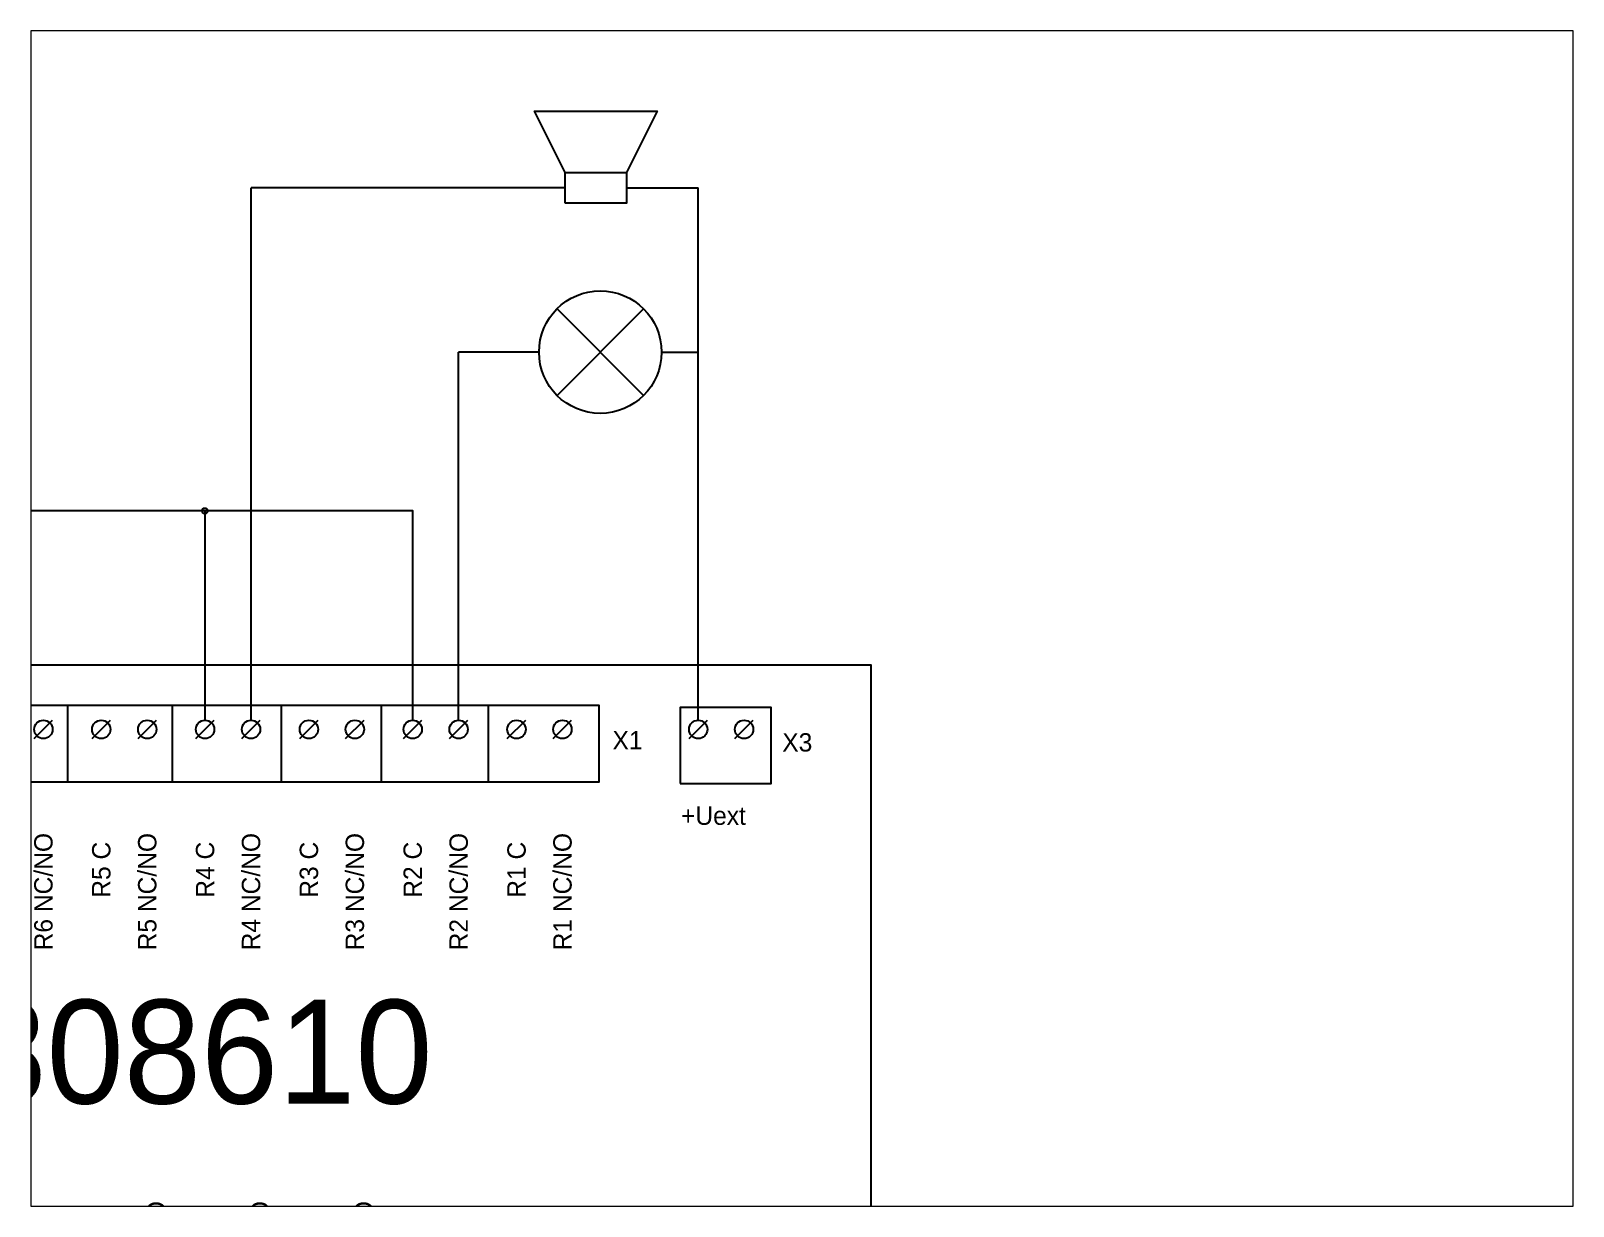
# Paper-space layout 'Layout1' of a CAD drawing. Header units: inches. Extents: x 1.05 to 9.45, y 0.8 to 7.2.
# The model-space entities are those that its viewports show. They can reach past a viewport. Long polylines and large blocks are cut down to what shows.
import ezdxf

# ---------------------------------------------------------------- set-up
doc = ezdxf.new("R2010")
doc.units = ezdxf.units.IN
doc.header["$MEASUREMENT"] = 0

msp = doc.modelspace()

# ---------------------------------------------------------------- linework, layer by layer
for p, q in [((4.9073, 4.1098), (4.9073, 5.1354)), ((5.5126, 5.1356), (4.9076, 5.1356)), ((5.6306, 5.1356), (5.7688, 5.1356)), ((5.7688, 4.1098), (5.7688, 5.1356)), ((5.6637, 4.7355), (5.4968, 4.9024)), ((5.4968, 4.7355), (5.6637, 4.9023)), ((5.3073, 4.1098), (5.3073, 4.8191)), ((5.4622, 4.8189), (5.3073, 4.8189)), ((5.5802, 4.8189), (5.5802, 4.8189)), ((5.5802, 4.8189), (5.5802, 4.8189)), ((5.5802, 4.8189), (5.5802, 4.8189)), ((5.5802, 4.8189), (5.5802, 4.8189)), ((5.6982, 4.8189), (5.7688, 4.8189)), ((5.6637, 4.7355), (5.6637, 4.7355)), ((4.8188, 4.1098), (4.8188, 4.5135)), ((4.5538, 4.1382), (4.5538, 3.9914)), ((4.7553, 4.1382), (4.7553, 3.9914)), ((4.9653, 4.1382), (4.9653, 3.9914)), ((5.1583, 4.138), (5.1583, 3.9925)), ((5.364, 4.1382), (5.364, 3.9914)), ((4.4896, 4.0744), (4.525, 4.1098)), ((4.6011, 4.0744), (4.6365, 4.1098)), ((4.6896, 4.0744), (4.725, 4.1098)), ((4.8011, 4.0744), (4.8365, 4.1098)), ((4.8896, 4.0744), (4.925, 4.1098)), ((5.0011, 4.0744), (5.0365, 4.1098)), ((5.0896, 4.0744), (5.125, 4.1098)), ((5.2011, 4.0744), (5.2365, 4.1098)), ((5.2896, 4.0744), (5.325, 4.1098)), ((5.4011, 4.0744), (5.4365, 4.1098)), ((5.4896, 4.0744), (5.525, 4.1098)), ((5.7511, 4.0744), (5.7865, 4.1098)), ((5.8396, 4.0744), (5.875, 4.1098))]:
    msp.add_line(p, q)
for points in [[(5.5126, 5.1651), (5.4536, 5.2831), (5.6896, 5.2831), (5.6306, 5.1651)], [(5.2188, 4.1098), (5.2188, 4.5131), (4.1573, 4.5131)]]:
    msp.add_lwpolyline(points)
for points in [[(5.5126, 5.1061), (5.5126, 5.1651), (5.6306, 5.1651), (5.6306, 5.1061)], [(3.5011, 4.2165), (6.1011, 4.2165), (6.1011, 2.6665), (3.5011, 2.6665)], [(4.3565, 3.9915), (5.5778, 3.9915), (5.5778, 4.138), (4.3565, 4.138)], [(5.7339, 3.9878), (5.9094, 3.9878), (5.9094, 4.1343), (5.7339, 4.1343)]]:
    msp.add_lwpolyline(points, close=True)
for centre, radius in [((5.5802, 4.8189), 0.118), ((4.5073, 4.0921), 0.0177), ((4.6188, 4.0921), 0.0177), ((4.7073, 4.0921), 0.0177), ((4.8188, 4.0921), 0.0177), ((4.9073, 4.0921), 0.0177), ((5.0188, 4.0921), 0.0177), ((5.1073, 4.0921), 0.0177), ((5.2188, 4.0921), 0.0177), ((5.3073, 4.0921), 0.0177), ((5.4188, 4.0921), 0.0177), ((5.5073, 4.0921), 0.0177), ((5.7688, 4.0921), 0.0177), ((5.8573, 4.0921), 0.0177)]:
    msp.add_circle(centre, radius)
at = {"color": 7}
msp.add_circle((4.8186, 4.5131), 0.00547, dxfattribs=at)

# ---------------------------------------------------------------- texts
at = {"char_height": 0.0354, "attachment_point": 1}
for s, insert in [('X1', (5.6037, 4.089)), ('X3', (5.9308, 4.0849)), ('+Uext', (5.7357, 3.9437))]:
    msp.add_mtext(s, dxfattribs=dict(at, insert=insert))
at = {"char_height": 0.0354, "attachment_point": 1, "rotation": 90}
for s, insert in [('R6 NC/NO', (4.4896, 3.6665)), ('R5 C', (4.6011, 3.7679)), ('R5 NC/NO', (4.6896, 3.6665)), ('R4 C', (4.8011, 3.7679)), ('R4 NC/NO', (4.8896, 3.6665)), ('R3 C', (5.0011, 3.7679)), ('R3 NC/NO', (5.0896, 3.6665)), ('R2 C', (5.2011, 3.7679)), ('R2 NC/NO', (5.2896, 3.6665)), ('R1 C', (5.4011, 3.7679)), ('R1 NC/NO', (5.4896, 3.6665)), ('R10 NC/NO', (4.7067, 2.9311)), ('R11 NC/NO', (4.9067, 2.9311)), ('R12 NC/NO', (5.1067, 2.9311))]:
    msp.add_mtext(s, dxfattribs=dict(at, insert=insert))
at = {"insert": (4.3647, 3.5714), "char_height": 0.2, "width": 2.944889, "attachment_point": 1}
msp.add_mtext('808610', dxfattribs=at)

psp = doc.layouts.get("Layout1")

# ---------------------------------------------------------------- viewports
at = {"layer": '0'}
psp.add_viewport(center=(5.25, 4), size=(8.4, 6.4), view_center_point=(5.9688, 4.3058), view_height=2.26388, dxfattribs=at)

doc.saveas('drawing.dxf')
